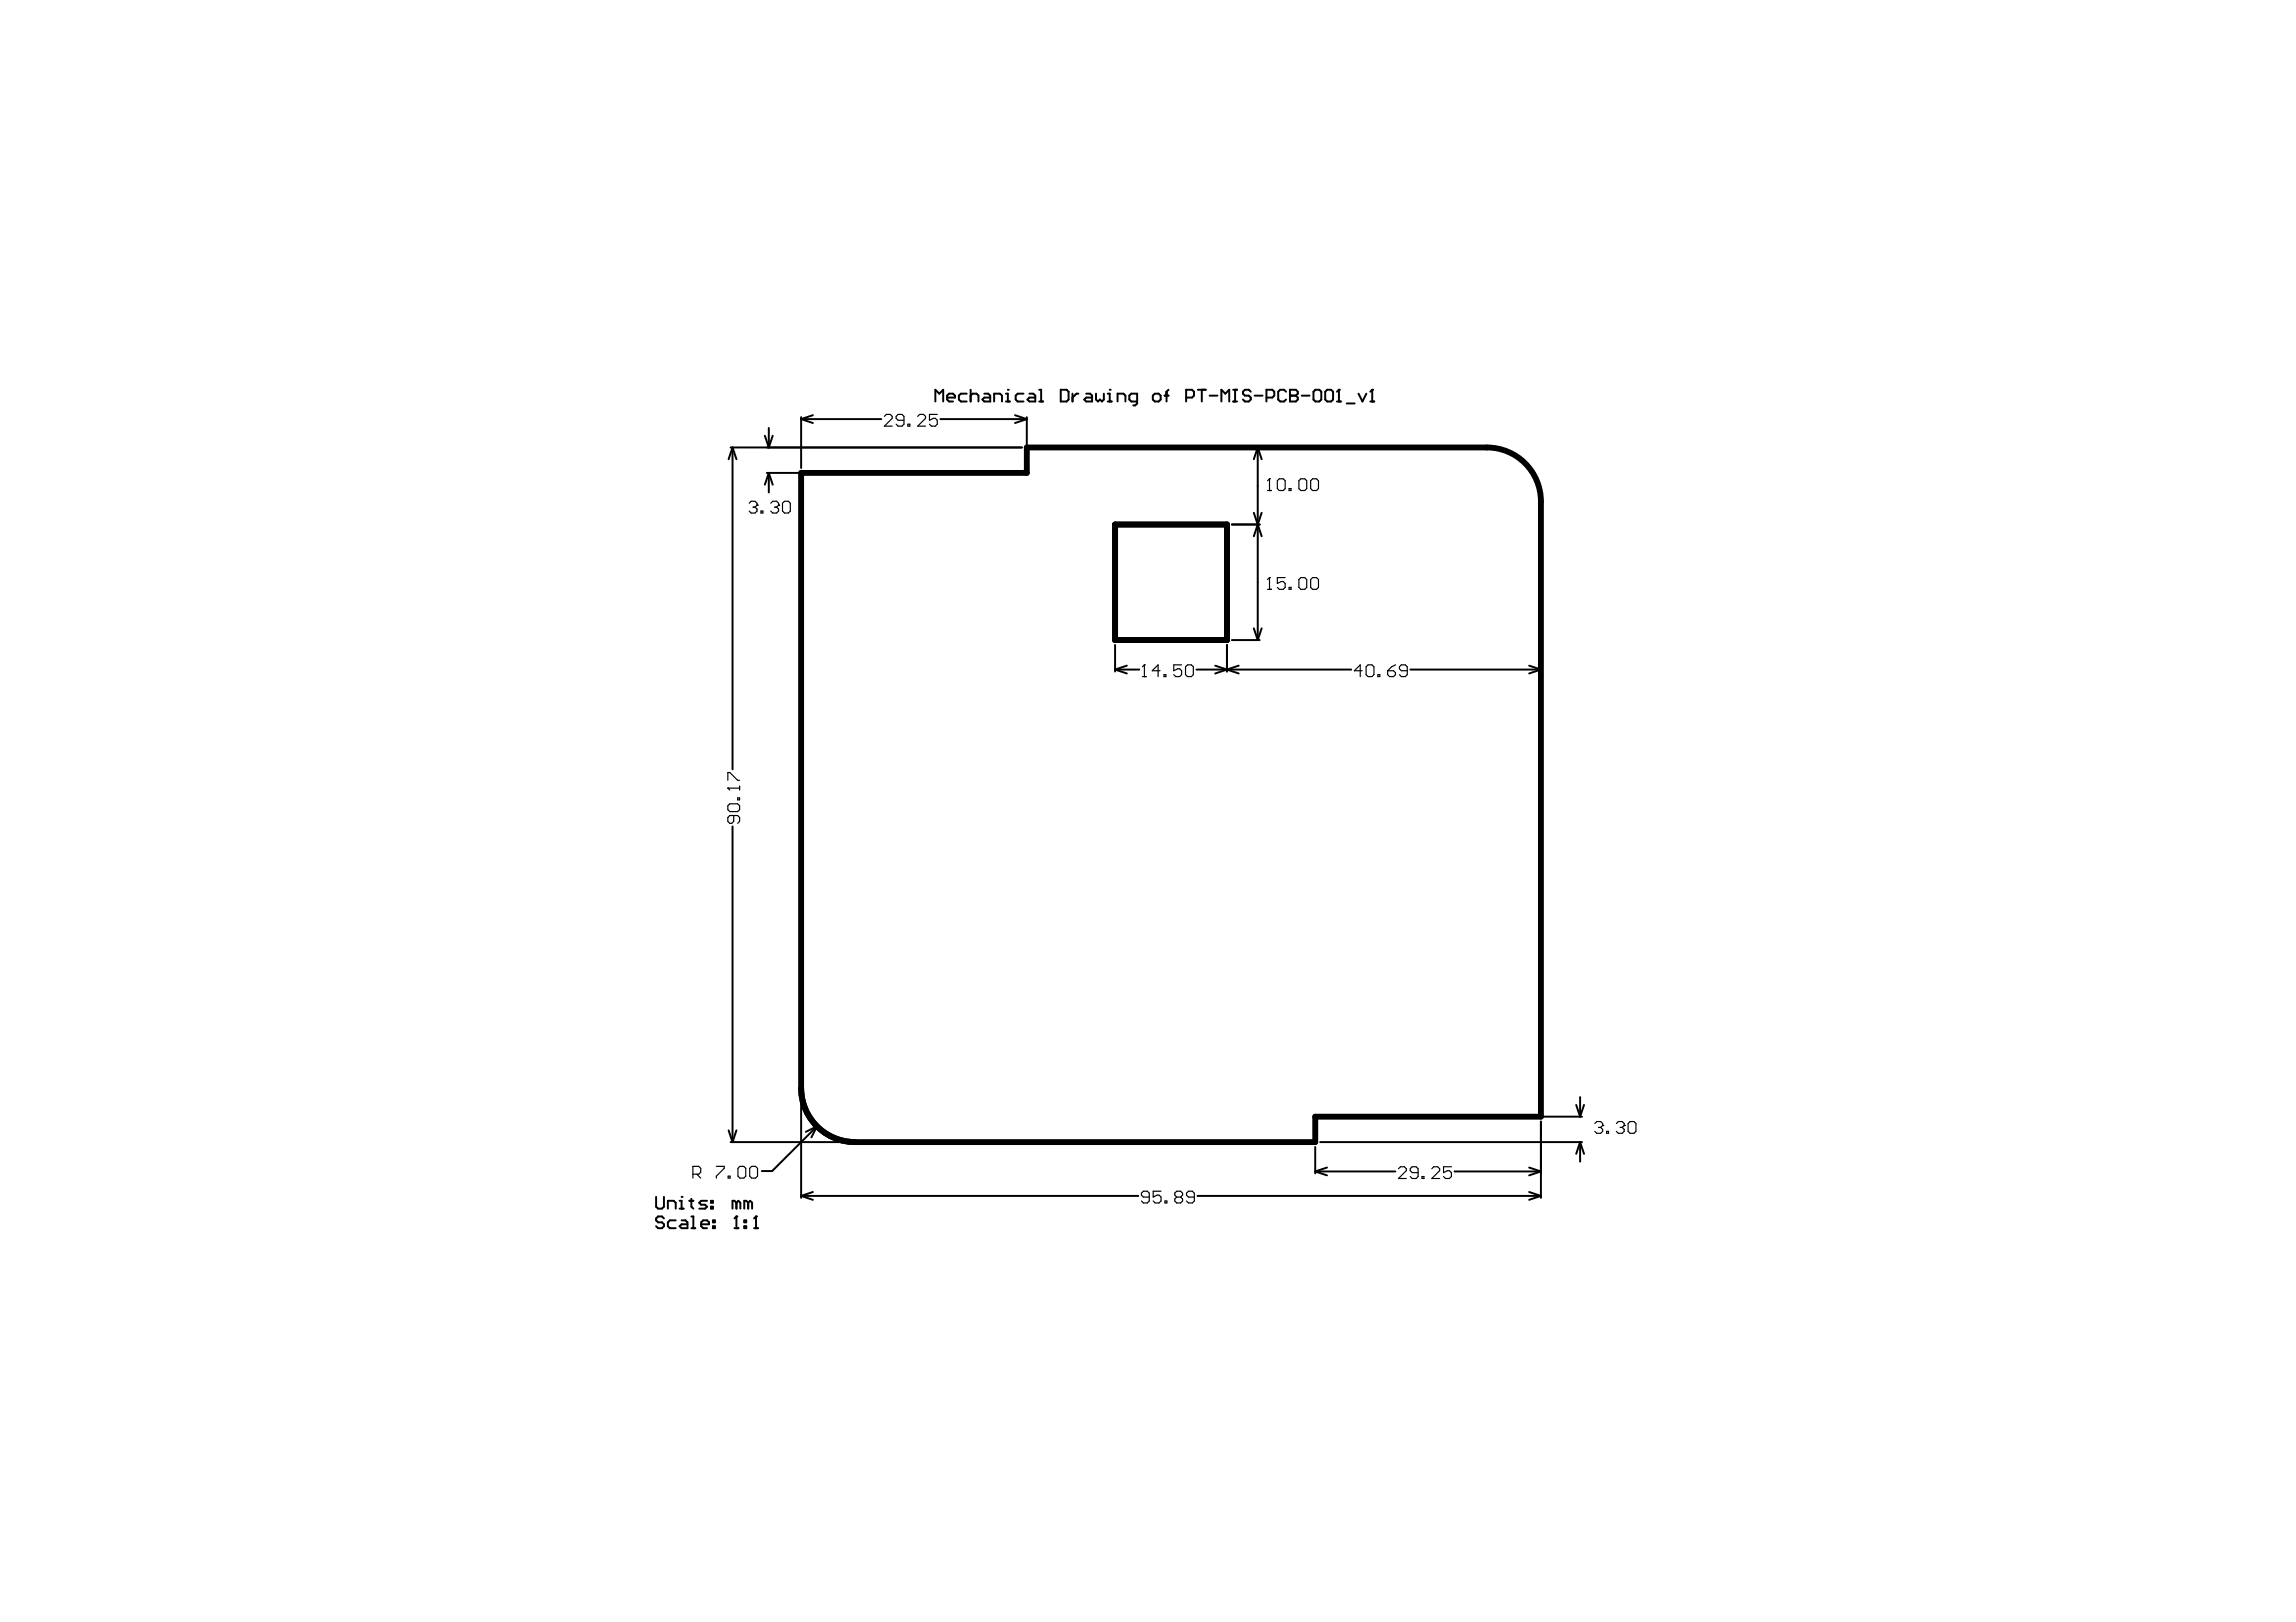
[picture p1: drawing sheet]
<svg xmlns="http://www.w3.org/2000/svg" width="297mm" height="210mm" viewBox="0 0 297 210" stroke-linecap="round" stroke-linejoin="round" font-family="sans-serif">
<g fill="none" stroke="#000" stroke-width=".25">
<path d="M94.5 57.9h37.7M94.8 57.9l-.5 1.5M94.8 57.9v41.7M94.8 57.9l.5 1.5M99 56.4l.5 1.5M99.5 55.4v2.5M100 56.4l-.5 1.5M103.6 54.2l1.6 .5M103.6 54v6.6M103.6 54.2h10.4M105.2 53.7l-1.6 .5M121 52v-1.6l.5 .5 .5-.5v1.6"/>
<path d="M121.7 54.2h11.1M122.5 51.5h1v-.3l-.2-.3h-.5l-.3 .3v.5l.3 .3h.5M125.1 50.9h-.8l-.2 .3v.5l.2 .3h.8M125.6 51.2l.2-.3h.5l.3 .3v.8M125.6 50.4v1.6M127.3 50.9h.6l.2 .3v.8h-.8l-.2-.3 .2-.2h.8M128.6 52v-1.1h.8l.2 .3v.8M130.1 52h.5M130.1 50.9h.3v1.1M130.4 50.4h.1M131.3 53.7l1.5 .5M132.4 50.9h-.7l-.3 .3v.5l.3 .3h.7"/>
<path d="M132.8 54v6.6M132.8 54.2l-1.5 .5M133.2 50.9h.5l.2 .3v.8h-.7l-.3-.3 .3-.2h.7M133.5 57.9h29.5M134.4 52h.6M134.4 50.4h.3v1.6M137.2 50.4h.8l.2 .3v1l-.2 .3h-.8zM138.8 50.9v1.1M139.5 50.9h-.2l-.5 .6M140.5 50.9h.5l.3 .3v.8h-.8l-.2-.3 .2-.2h.8M141.8 50.9v.8l.2 .3 .3-.3 .3 .3 .2-.3v-.8M143.3 52h.5"/>
<path d="M143.3 50.9h.3v1.1M143.6 50.4h.1M144.6 52v-1.1h.7l.3 .3v.8M147.1 52h-.7l-.3-.3v-.5l.3-.3h.7v1.3l-.2 .3h-.3M149.1 51.2l.3-.3h.5l.3 .3v.5l-.3 .3h-.5l-.3-.3zM150.7 51.2h.5M151.2 50.4l-.3 .3v1.3M153.5 51.5h.7l.3-.3v-.5l-.3-.3h-.7v1.6M155 50.4h1M155.5 50.4v1.6M156.5 51.2h1M158 52v-1.6l.5 .5 .5-.5v1.6"/>
<path d="M159.5 52h.5M159.5 50.4h.5M159.8 50.4v1.6M161.8 50.7l-.2-.3h-.5l-.3 .3v.2l.3 .3h.5l.2 .3v.2l-.2 .3h-.5l-.3-.3M162.3 51.2h1M162.7 57.9v24.9M162.7 57.9l.5 1.5M162.7 57.9l-.5 1.5M163.8 51.5h.8l.3-.3v-.5l-.3-.3h-.8v1.6M166.4 50.7l-.3-.3h-.5l-.2 .3v1l.2 .3h.5l.3-.3M166.9 51.2h.1M166.9 50.4h.7l.3 .3v.2l-.3 .3 .3 .3v.2l-.3 .3h-.7z"/>
<path d="M166.9 51.2h.7M168.4 51.2h1M169.9 50.7l.3-.3h.5l.2 .3v1l-.2 .3h-.5l-.3-.3zM171.4 50.7l.3-.3h.5l.3 .3v1l-.3 .3h-.5l-.3-.3zM173 52h.5M173.2 50.4h.1M173.2 50.4v1.6M173.2 50.4l-.2 .3M174.2 52.2h1M175.8 50.9l.5 1.1 .5-1.1M177.3 52h.5M177.5 50.4h.1"/>
<path d="M177.5 50.4v1.6M177.5 50.4l-.2 .3M99.2 61.2h33M99.5 61.2l.5 1.5M99.5 61.2v2.5M99.5 61.2l-.5 1.5M159.4 67.9h3.6M162.2 66.4l1 3M163.2 66.4l-1 3M199.4 65.5v21.4M144.3 83.5v3.4M144.3 86.6l1.5 .6"/>
<path d="M144.3 86.6h3.1M145.8 86.1l-1.5 .5M154.8 86.6h20M157.2 86.1l3.1 1.1M158.7 83.5v3.4M159.4 82.8h3.6M160.3 86.1l-3.1 1.1M162.2 81.3l.5 1.5M163.2 81.3l-.5 1.5M182.5 86.6h16.9M197.8 86.1l1.6 .5M199.4 86.6l-1.6 .6"/>
<path d="M94.8 107v40.8M84.9 154.9v1.3l.2 .2h.5l.3-.2v-1.3M85.9 157.7l-.3-.3h-.5l-.2 .3v.2l.2 .3h.5l.3 .2v.3l-.3 .2h-.5l-.2-.2M86.4 156.4v-1h.8l.2 .2v.8M87.4 157.9h-.7l-.3 .3v.5l.3 .2h.7M87.9 156.4h.5M87.9 155.4h.3v1M88.2 154.9h.1M88.2 157.9h.5l.2 .3v.7h-.7l-.3-.2 .3-.3h.7M89.2 155.4h.5M89.4 157.4h.3v1.5M89.4 158.9h.6"/>
<path d="M89.4 155.1v1.1l.3 .2M90.7 158.4h1v-.2l-.2-.3h-.5l-.3 .3v.5l.3 .2h.5M91.5 155.4h-.8l-.2 .2 .2 .3h.5l.3 .3-.3 .2h-.7M92 155.4h.2v.2h-.2zM92 156.2h.2v.2h-.2zM92.2 157.9h.3v.3h-.3zM92.2 158.7h.3v.2h-.3zM94.3 146.3l.5 1.5M94.5 147.8h15.5M95 158.9h.5M95.3 157.4h.1M95.3 155.6l-.3-.2h-.2v1"/>
<path d="M95.3 155.6v.8M95.3 157.4v1.5M95.3 157.4l-.3 .3M95.3 155.6l.2-.2 .3 .2v.8M95.3 146.3l-.5 1.5M96.3 157.9h.2v.3h-.2zM96.3 158.7h.2v.2h-.2zM96.8 155.6l-.3-.2h-.2v1M96.8 155.6v.8M96.8 155.6l.2-.2 .3 .2v.8M97.6 158.9h.5M97.8 157.4h.1"/>
<path d="M97.8 157.4v1.5M97.8 157.4l-.2 .3M103.6 154.8l1.6 .5M103.6 141.5v13.5M103.6 154.8h43.7M105.2 154.3l-1.6 .5M105.7 145.8l-5.8 5.7h-1.3M105.7 145.8l-.7 1.4M105.7 145.8l-1.4 .7M154.9 154.8h44.5M170.2 148.4v3.5M170.2 151.6l1.5 .5"/>
<path d="M170.2 151.6h10.3M170.8 147.8h33.9M170.8 144.5h33.9M171.7 151.1l-1.5 .5M188.2 151.6h11.2M197.8 154.3l1.6 .5M197.8 151.1l1.6 .5M199.4 145.1v9.9M199.4 154.8l-1.6 .5M199.4 151.6l-1.6 .5M203.9 143l.5 1.5M204.4 147.8l-.5 1.5"/>
<path d="M204.4 142v2.5M204.4 147.8v2.5M204.4 147.8l.5 1.5M204.9 143l-.5 1.5"/>
</g>
<path d="M144.3 67.9h14.4v14.9h-14.4zM103.6 140.8a7 7 0 0 0 7 7M103.6 140.8v-79.6h29.2v-3.3h59.6a7 7 0 0 1 7 7v79.6h-29.2v3.3h-59.6" fill="none" stroke="#000" stroke-width=".76"/>
<g fill="none" stroke="#000" stroke-width=".15">
<path d="M114.4 53.9l.3-.3h.5l.2 .3v.2l-1 1h1M116.9 54.4h-.7l-.3-.3v-.2l.3-.3h.5l.2 .3v1l-.2 .2h-.5l-.3-.2M117.5 54.9h.2v.2h-.2zM118.7 53.9l.3-.3h.5l.2 .3v.2l-1 1h1M121.3 53.6h-1.1v.8l.6-.3h.2l.3 .3v.5l-.3 .2h-.5l-.3-.2M96.9 65.1l.3-.2h.5l.2 .2v.3M97.4 65.6h.3M97.7 65.6l.2 .3v.2l-.2 .3h-.5l-.3-.3M97.9 65.4h.1M97.9 65.4l-.2 .2M98.4 66.1h.3v.3h-.3zM99.7 65.1l.3-.2h.5l.2 .2v.3"/>
<path d="M100.2 65.6h.3M100.5 65.6l.2 .3v.2l-.2 .3h-.5l-.3-.3M100.7 65.4h.1M100.7 65.4l-.2 .2M101.2 65.1l.3-.2h.5l.2 .2v1l-.2 .3h-.5l-.3-.3zM164 63.5h.5M164 76.3h.5M164.2 62h.1M164.2 74.7h.1M164.2 62v1.5M164.2 74.7v1.6M164.2 62l-.2 .2"/>
<path d="M164.2 74.7l-.2 .3M165.3 62.2l.2-.2h.5l.3 .2v1l-.3 .3h-.5l-.2-.3zM166.3 74.7h-1v.8l.5-.2h.2l.3 .2v.5l-.3 .3h-.5l-.2-.3M166.8 63.2h.2v.3h-.2zM166.8 76h.2v.3h-.2zM168 62.2l.3-.2h.5l.3 .2v1l-.3 .3h-.5l-.3-.3zM168 75l.3-.3h.5l.3 .3v1l-.3 .3h-.5l-.3-.3zM169.6 62.2l.2-.2h.5l.3 .2v1l-.3 .3h-.5l-.2-.3zM169.6 75l.2-.3h.5l.3 .3v1l-.3 .3h-.5l-.2-.3zM147.8 87.6h.5M148.1 86h.1M148.1 86v1.6"/>
<path d="M148.1 86l-.3 .3M150.1 86.8h-1l.7-.8v1.6M150.6 87.3h.2v.3h-.2zM152.9 86h-1v.8l.5-.3h.2l.3 .3v.5l-.3 .3h-.5l-.2-.3M153.4 86.3l.2-.3h.5l.3 .3v1l-.3 .3h-.5l-.2-.3zM176.2 86.8h-1l.8-.8v1.6M176.7 86.3l.3-.3h.5l.3 .3v1l-.3 .3h-.5l-.3-.3zM178.3 87.3h.2v.3h-.2zM179.5 86.8h.8l.2 .3v.2l-.2 .3h-.5l-.3-.3zM180.5 86l-.5 .3-.5 .5M182.1 86.8h-.8l-.3-.3v-.2l.3-.3h.5l.3 .3v1l-.3 .3h-.5l-.3-.3M94.2 102h.1"/>
<path d="M94.2 104.3l.2-.3h1l.3 .3v.5l-.3 .2h-1l-.2-.2zM94.2 101v-1h.2l1 1h.3M94.2 102h1.5M94.2 102l.2 .2M94.9 105.5v.8l-.2 .2h-.3l-.2-.2v-.5l.2-.3h1l.3 .3v.5l-.3 .2M95.4 103.3h.3v.2h-.3zM95.7 101.7v.5M89.6 152h.8l.3-.3v-.5l-.3-.3h-.8v1.6M90.1 152l.6 .5M92.7 150.9h1v.3l-1 1v.3M94.2 152.2h.3v.3h-.3zM95.5 151.2l.2-.3h.5l.3 .3v1l-.3 .3h-.5l-.2-.3z"/>
<path d="M97 151.2l.2-.3h.5l.3 .3v1l-.3 .3h-.5l-.2-.3zM148.7 154.9h-.8l-.2-.2v-.3l.2-.2h.5l.3 .2v1l-.3 .3h-.5l-.2-.3M150.2 154.2h-1v.7l.5-.2h.3l.2 .2v.5l-.2 .3h-.6l-.2-.3M150.7 155.4h.3v.3h-.3zM152.2 154.9l-.2 .3v.2l.2 .3h.5l.3-.3v-.2l-.3-.3M152.2 154.9l-.2-.2v-.3l.2-.2h.5l.3 .2v.3l-.3 .2M152.2 154.9h.5M154.5 154.9h-.7l-.3-.2v-.3l.3-.2h.5l.2 .2v1l-.2 .3h-.5l-.3-.3M180.9 151.2l.3-.2h.5l.2 .2v.3l-1 1h1M183.5 151.7h-.8l-.3-.2v-.3l.3-.2h.5l.3 .2v1.1l-.3 .2h-.5l-.3-.2M184 152.3h.2v.2h-.2zM185.2 151.2l.3-.2h.5l.2 .2v.3l-1 1h1"/>
<path d="M187.8 151h-1v.7l.5-.2h.2l.3 .2v.6l-.3 .2h-.5l-.2-.2M206.3 145.4l.3-.3h.5l.2 .3v.2M206.8 145.9h.3M207.1 145.9l.2 .3v.2l-.2 .3h-.5l-.3-.3M207.3 145.6h.1M207.3 145.6l-.2 .3M207.8 146.4h.3v.3h-.3zM209.1 145.4l.3-.3h.5l.2 .3v.2M209.6 145.9h.3M209.9 145.9l.2 .3v.2l-.2 .3h-.5l-.3-.3M210.1 145.6h.1M210.1 145.6l-.2 .3"/>
<path d="M210.6 145.4l.3-.3h.5l.2 .3v1l-.2 .3h-.5l-.3-.3z"/>
</g>
</svg>
